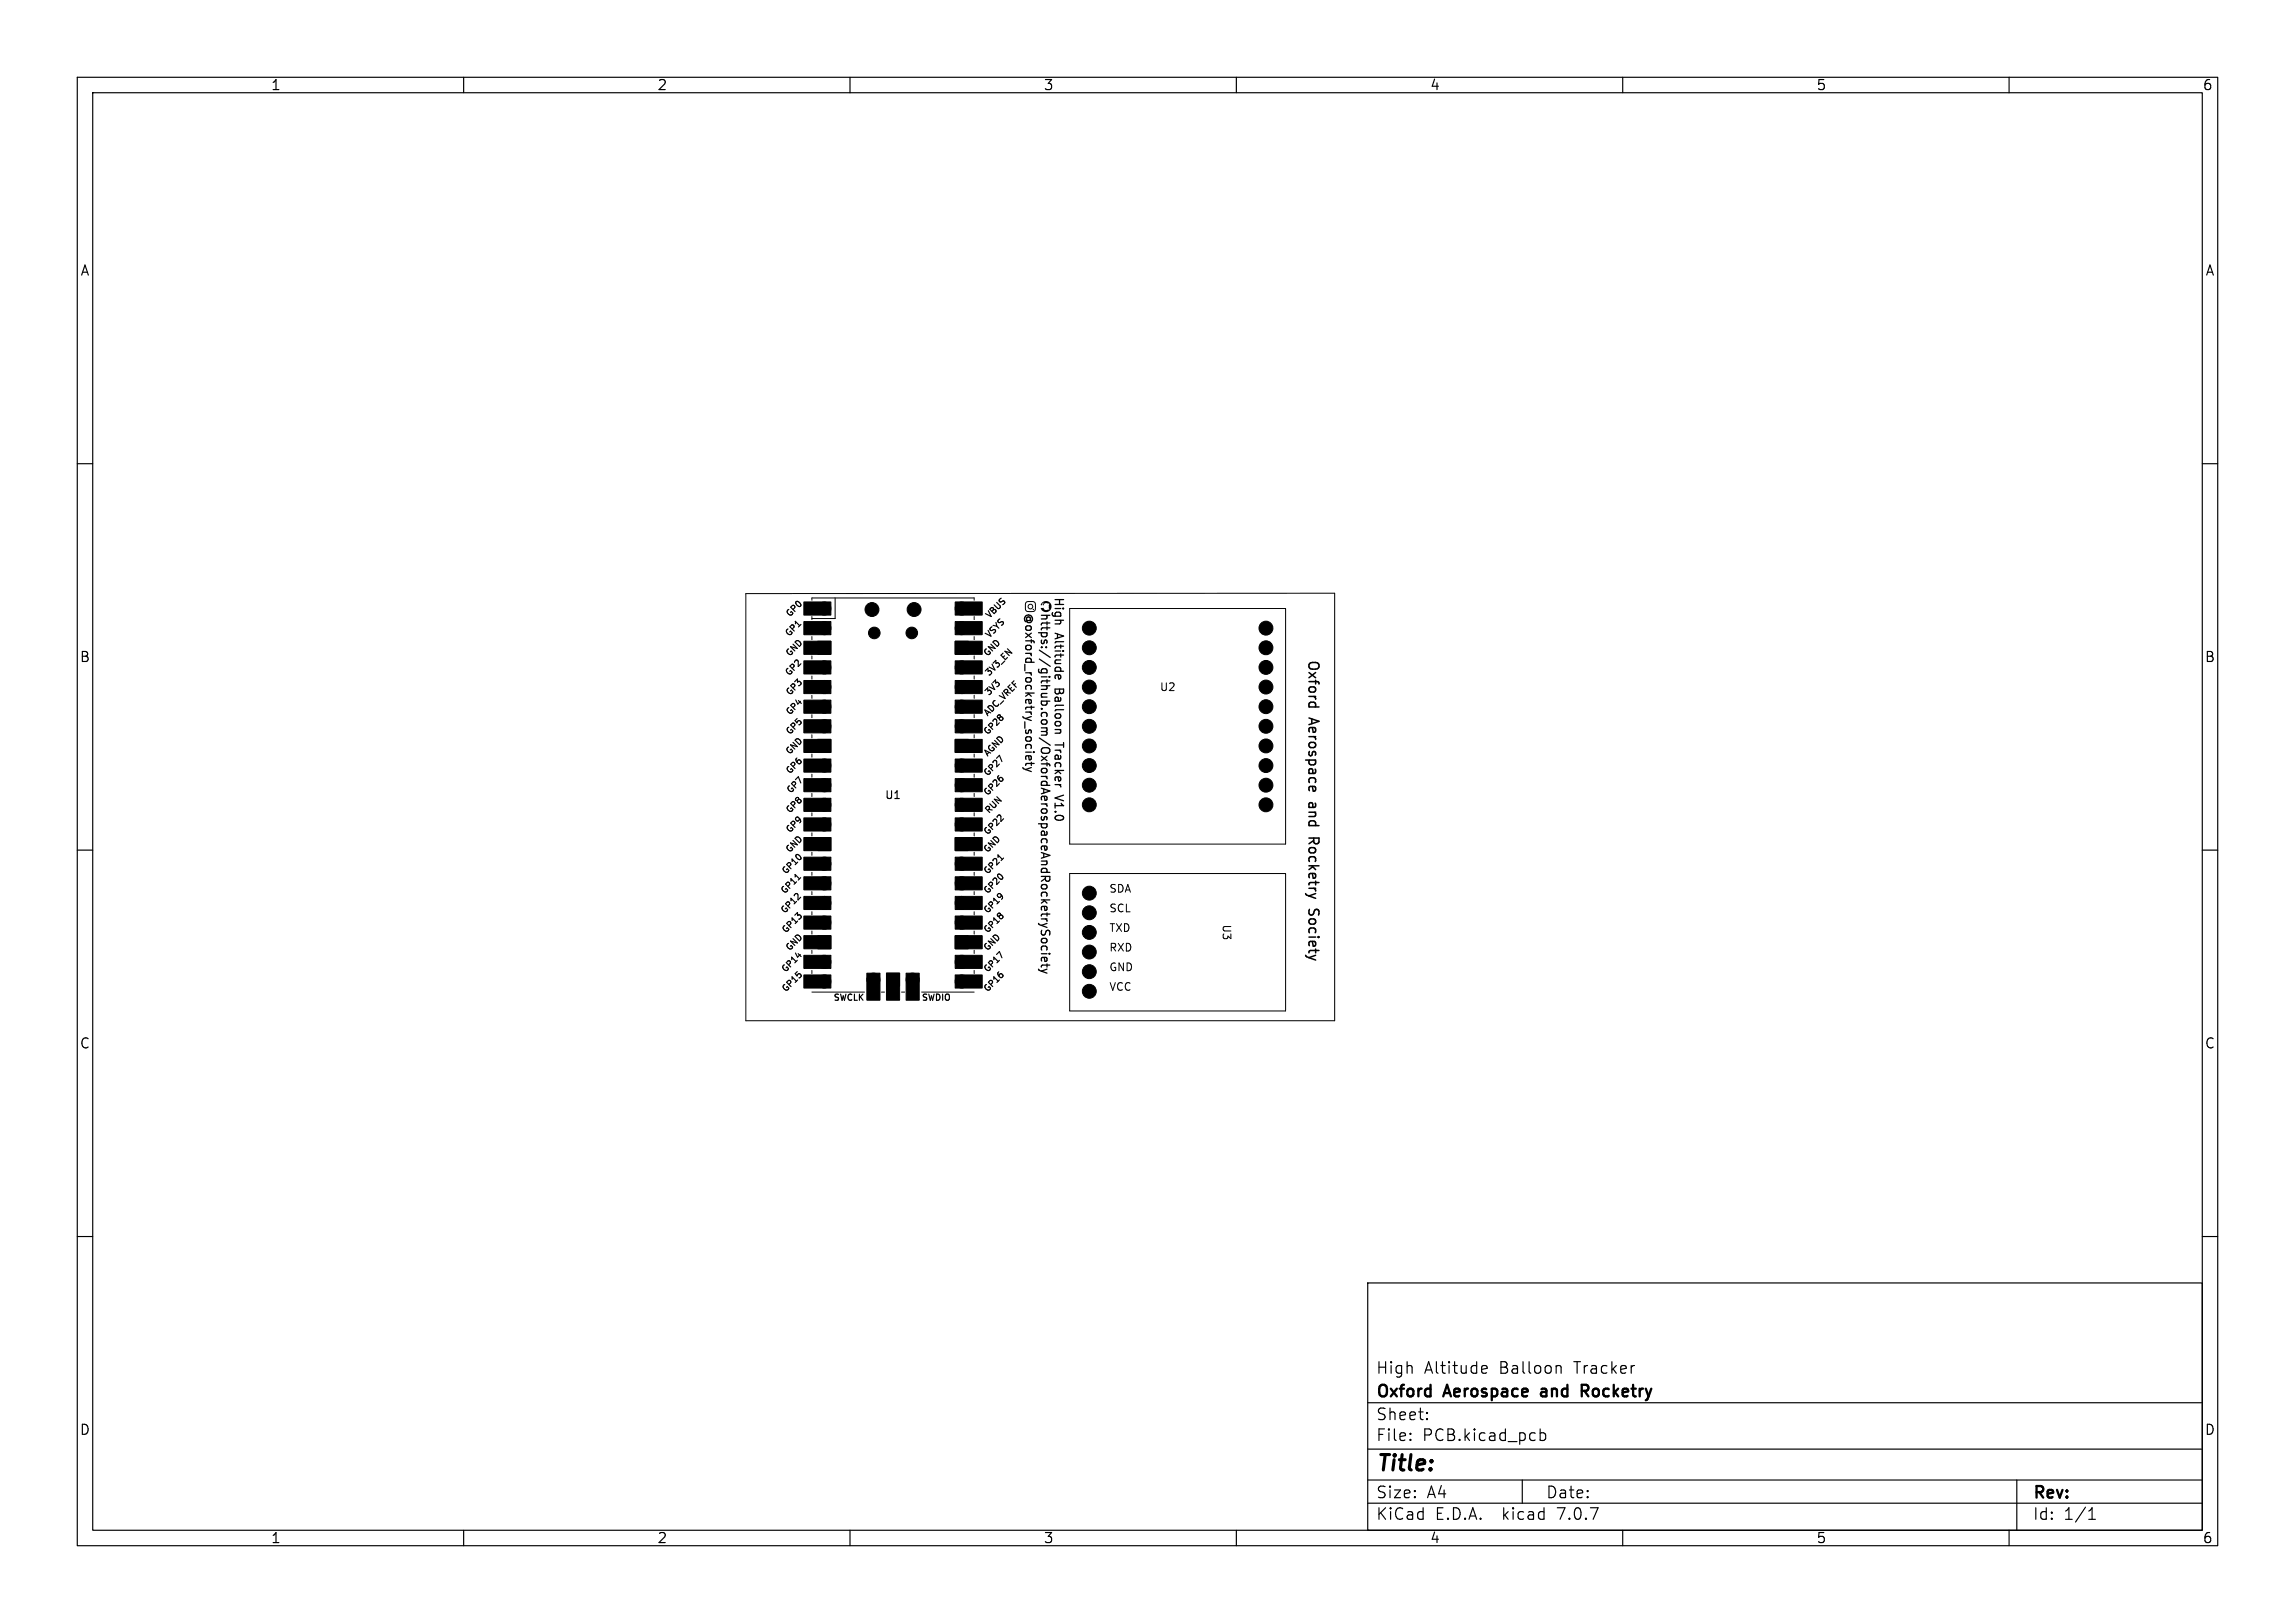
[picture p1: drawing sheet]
<svg xmlns="http://www.w3.org/2000/svg" width="297mm" height="210mm" viewBox="0 0 297 210" stroke-linecap="round" stroke-linejoin="round" font-family="sans-serif">
<defs><g id="words">
<text font-size="2.8" x="178" y="190.9">Title:</text>
<g font-size="2.1">
<text x="178" y="178">High</text>
<text x="184.3" y="178">Altitude</text>
<text x="194.1" y="178">Balloon</text>
<text x="203.9" y="178">Tracker</text>
<text x="178" y="184">Sheet:</text>
<text x="178" y="181.2">Oxford</text>
<text x="187" y="181.2">Aerospace</text>
<text x="200.1" y="181.2">and</text>
<text x="205.9" y="181.2">Rocketry</text>
<text x="178" y="186.7">File:</text>
<text x="184.1" y="186.7">PCB.kicad_pcb</text>
<text x="178" y="196.9">KiCad</text>
<text x="178" y="194.1">Size:</text>
<text x="184.7" y="194.1">A4</text>
<text x="185.7" y="196.9">E.D.A.</text>
<text x="194.6" y="196.9">kicad</text>
<text x="200" y="194.1">Date:</text>
<text x="201.8" y="196.9">7.0.7</text>
<text x="263" y="194.3">Rev:</text>
<text x="263" y="196.9">Id:</text>
<text x="267.1" y="196.9">1/1</text>
</g>
<g font-size="1.8">
<text x="35" y="11.9">1</text>
<text x="85" y="11.9">2</text>
<text x="135" y="11.9">3</text>
<text x="185" y="11.9">4</text>
<text x="235" y="11.9">5</text>
<text x="285" y="11.9">6</text>
<text x="10.3" y="35.9">A</text>
<text x="285.4" y="35.9">A</text>
<text x="10.3" y="85.9">B</text>
<text x="169.2" y="85.3" transform="rotate(90 169.2 85.3)">Oxford</text>
<text x="285.3" y="85.9">B</text>
<text x="169.2" y="93" transform="rotate(90 169.2 93)">Aerospace</text>
<text x="169.2" y="104.1" transform="rotate(90 169.2 104.1)">and</text>
<text x="169.2" y="109" transform="rotate(90 169.2 109)">Rocketry</text>
<text x="169.2" y="118.6" transform="rotate(90 169.2 118.6)">Society</text>
<text x="10.3" y="135.9">C</text>
<text x="285.3" y="135.9">C</text>
<text x="10.3" y="185.9">D</text>
<text x="285.3" y="185.9">D</text>
<text x="35" y="199.9">1</text>
<text x="85" y="199.9">2</text>
<text x="135" y="199.9">3</text>
<text x="185" y="199.9">4</text>
<text x="235" y="199.9">5</text>
<text x="285" y="199.9">6</text>
</g>
<g font-size="1.5">
<text x="136.4" y="77.2" transform="rotate(90 136.4 77.2)">High</text>
<text x="132.6" y="79.2" transform="rotate(90 132.6 79.2)">@oxford_rocketry_society</text>
<text x="134.6" y="79.2" transform="rotate(90 134.6 79.2)">https://github.com/OxfordAerospaceAndRocketrySociety</text>
<text x="136.4" y="82" transform="rotate(90 136.4 82)">Altitude</text>
<text x="136.4" y="89.3" transform="rotate(90 136.4 89.3)">Balloon</text>
<text x="136.4" y="96.7" transform="rotate(90 136.4 96.7)">Tracker</text>
<text x="136.4" y="103.8" transform="rotate(90 136.4 103.8)">V1.0</text>
</g>
<g font-size="1.4">
<text x="150.1" y="89.5">U2</text>
<text x="114.4" y="103.6">U1</text>
<text x="143.5" y="118.1">SCL</text>
<text x="143.5" y="115.6">SDA</text>
<text x="158.1" y="119.6" transform="rotate(90 158.1 119.6)">U3</text>
<text x="143.5" y="120.7">TXD</text>
<text x="143.5" y="125.7">GND</text>
<text x="143.5" y="123.2">RXD</text>
<text x="143.5" y="128.3">VCC</text>
</g>
<g font-size="1.1">
<text x="102.2" y="82.6" transform="rotate(-45 102.2 82.6)">GP1</text>
<text x="102.3" y="80.1" transform="rotate(-45 102.3 80.1)">GP0</text>
<text x="128.1" y="82.8" transform="rotate(-45 128.1 82.8)">VSYS</text>
<text x="128.1" y="80.3" transform="rotate(-45 128.1 80.3)">VBUS</text>
<text x="102.2" y="87.7" transform="rotate(-45 102.2 87.7)">GP2</text>
<text x="102.2" y="85.2" transform="rotate(-45 102.2 85.2)">GND</text>
<text x="127.8" y="85.2" transform="rotate(-45 127.8 85.2)">GND</text>
<text x="128.1" y="87.8" transform="rotate(-45 128.1 87.8)">3V3_EN</text>
<text x="102.3" y="95.4" transform="rotate(-45 102.3 95.4)">GP5</text>
<text x="102.3" y="92.8" transform="rotate(-45 102.3 92.8)">GP4</text>
<text x="102.3" y="90.3" transform="rotate(-45 102.3 90.3)">GP3</text>
<text x="127.9" y="95.4" transform="rotate(-45 127.9 95.4)">GP28</text>
<text x="127.9" y="93" transform="rotate(-45 127.9 93)">ADC_VREF</text>
<text x="128" y="90.3" transform="rotate(-45 128 90.3)">3V3</text>
<text x="102.2" y="97.9" transform="rotate(-45 102.2 97.9)">GND</text>
<text x="102.3" y="100.4" transform="rotate(-45 102.3 100.4)">GP6</text>
<text x="127.9" y="100.7" transform="rotate(-45 127.9 100.7)">GP27</text>
<text x="127.9" y="98.2" transform="rotate(-45 127.9 98.2)">AGND</text>
<text x="102.3" y="105.5" transform="rotate(-45 102.3 105.5)">GP8</text>
<text x="102.4" y="102.9" transform="rotate(-45 102.4 102.9)">GP7</text>
<text x="127.9" y="103.2" transform="rotate(-45 127.9 103.2)">GP26</text>
<text x="128" y="105.6" transform="rotate(-45 128 105.6)">RUN</text>
<text x="101.8" y="113.4" transform="rotate(-45 101.8 113.4)">GP10</text>
<text x="102.2" y="110.6" transform="rotate(-45 102.2 110.6)">GND</text>
<text x="102.3" y="108.1" transform="rotate(-45 102.3 108.1)">GP9</text>
<text x="127.8" y="110.6" transform="rotate(-45 127.8 110.6)">GND</text>
<text x="127.9" y="113.4" transform="rotate(-45 127.9 113.4)">GP21</text>
<text x="127.9" y="108.3" transform="rotate(-45 127.9 108.3)">GP22</text>
<text x="101.6" y="118.5" transform="rotate(-45 101.6 118.5)">GP12</text>
<text x="101.6" y="115.9" transform="rotate(-45 101.6 115.9)">GP11</text>
<text x="127.9" y="118.5" transform="rotate(-45 127.9 118.5)">GP19</text>
<text x="127.9" y="115.9" transform="rotate(-45 127.9 115.9)">GP20</text>
<text x="101.8" y="121" transform="rotate(-45 101.8 121)">GP13</text>
<text x="102.2" y="123.3" transform="rotate(-45 102.2 123.3)">GND</text>
<text x="127.8" y="123.3" transform="rotate(-45 127.8 123.3)">GND</text>
<text x="127.9" y="121" transform="rotate(-45 127.9 121)">GP18</text>
<text x="101.7" y="126.1" transform="rotate(-45 101.7 126.1)">GP14</text>
<text x="101.8" y="128.6" transform="rotate(-45 101.8 128.6)">GP15</text>
<text x="107.8" y="129.7">SWCLK</text>
<text x="119.2" y="129.7">SWDIO</text>
<text x="127.9" y="128.6" transform="rotate(-45 127.9 128.6)">GP16</text>
<text x="127.9" y="126.1" transform="rotate(-45 127.9 126.1)">GP17</text>
</g>
</g></defs>
<g fill="none" stroke="#000" stroke-width=".15">
<path d="M10 10h277v190h-277zM12 12h273v186h-273zM60 10v2M110 10v2M160 10v2M210 10v2M260 10v2M10 60h2M285 60h2M10 110h2M285 110h2M129.3 123.1l.4 .8"/>
<path d="M10 160h2M285 160h2M177 166h108v32h-108zM191.8 177.6l.2 .1 .4-.1M191.8 176.8l.4-.1 .2 .1 .1 .3-.8 .1M201.6 176.7l.4 .1v.1v.8M60 198v2M110 198v2M160 198v2M177 194.5h108M177 191.5h108M177 187.5h108"/>
<path d="M177 181.5h108M182.5 186.3h.1l-.1 .1M182.5 186.3v.1M182.5 185.5v.1M182.5 185.5h.1l-.1 .1M184.7 183.6v.1M184.7 183.6h-.1l.1 .1M184.7 182.8v.1M184.7 182.8h-.1l.1 .1M197 191.5v3M199.3 184.9v1.5M199.3 185.5l.4-.1 .3 .3v.4l-.1 .2-.2 .1-.4-.1"/>
<path d="M210 198v2M260 198v2M261 191.5v6.5M270.3 196.6h.9M270.3 195.5l.4-.4v1.5"/>
</g>
<path d="M205.1 180l.5 .7M205.4 179.3l-.7-.1v1.5M205.4 179.9l-.7 .1M199.5 180.2l-.1 .1 .1 .3" fill="none" stroke="#000" stroke-width=".3"/>
<g fill="none" stroke="#000" stroke-width=".16">
<path d="M132.4 99.3l.1 .2 .2 .1M132.7 99.6l.8 .2M133.1 97.8l.1 .5h.2l.1-.3-.2-.2h-.5v.5M133.5 98.6v.5M133.5 99.3l-.8 .3M133.8 98.8h-.9l-.2 .3M136.5 87.5l.1 .3M136.9 87.3l.1 .6 .2-.1 .1-.3M137.6 96.1v.6M134.4 119.5l.1 .1 .3 .1M134.8 118.9h.7M134.8 119.7l.7 .3"/>
<path d="M135.3 118.9l.1 .1 .1 .2M135.5 118.1v.4M135.5 119.5l-.7 .2M135.9 118.3h-1l-.1 .2M137.6 102.9l-1.1 .4 1.1 .3M134.4 125.4l.1 .2 .3 .1M134.8 123.4h.7M134.8 125.7l.7 .2M134.8 121.5l.2-.1h.3l.1 .1 .1 .3-.2 .2h-.3l-.2-.2zM134.8 122.9v-.3l.2-.2h.3l.1 .1v.4M134.8 120.4v.4l.2 .2 .2-.1 .2-.5h.4l.1 .2-.1 .4M135.1 123.9l.1 .5h.2l.1-.4-.2-.1h-.5v.5"/>
<path d="M135.5 124.7v.4M135.5 125.4l-.7 .3M135.8 123.4h.1M135.9 124.9h-1l-.1 .2"/>
</g>
<path d="M169.4 91.5h1.3M169.4 91.1l.1 .4M170.3 91.1l-.1 .4M169.4 102.2l.1 .1M169.4 108.4h1.3v.5M169.5 117.7l-.1 .5M169.8 101.8l.2 .6 .2-.1 .1-.1M170 118.2a.48 .48 0 0 1 .3-.5l.3 .1 .1 .4M170 108.4v.5" fill="none" stroke="#000" stroke-width=".2"/>
<g fill="#000">
<path d="M133.1 78.2l.3-.1 .2 .1 .1 .3-.1 .2-.2 .2-.3-.2-.1-.2h.1l.1 .2h.1l.2-.1 .1-.1-.2-.3-.2 .1-.1 .2h-.1zM132.8 77.9l.2-.1h.5l.4 .1 .2 .5v.5l-.2 .2-.2 .1h-.5l-.4-.1-.2-.2v-.5h.2v.5l.2 .2 .8-.1 .1-.1v-.3v-.5l-.1-.2h-.9l-.1 .2v.3h-.2zM134.9 78a.72 .72 0 0 1 1 0 .72 .72 0 0 1-.2 1.1 .72 .72 0 0 1-1-.4l.3-.1a.51 .51 0 0 0 .8 .3l-.1-.6 .1-.2h-.2a.39 .39 0 0 0-.6 .3 .17 .17 0 0 1-.1-.2 .17 .17 0 0 1 .2-.2l-.2 .1v.2h-.2z"/>
<circle cx="133.7" cy="78.9" r=".09"/>
</g>
<g fill="none" stroke="#000" stroke-width=".13">
<path d="M96.5 76.8h76.2v55.3h-76.2zM105.1 77.7v-.3h21v.3M105.1 79.8v.4M108.1 77.4v2.6h-3M126.1 79.8v.4M138.4 78.7h28v30.5h-28zM105.1 82.4v.4M105.1 84.9v.4M105.1 87.5v.4M105.1 90v.4M105.1 92.5v.4M105.1 95.1v.4"/>
<path d="M105.1 97.6v.4M126.1 82.4v.4M126.1 84.9v.4M126.1 87.5v.4M126.1 90v.4M126.1 92.5v.4M126.1 95.1v.4M126.1 97.6v.4M105.1 100.2v.4M105.1 102.7v.4M105.1 105.2v.4M105.1 107.8v.4"/>
<path d="M105.1 110.3v.4M105.1 112.9v.4M105.1 115.4v.4M105.1 118v.4M126.1 100.2v.4M126.1 102.7v.4M126.1 105.2v.4M126.1 107.8v.4M126.1 110.3v.4M126.1 112.9v.4M126.1 115.4v.4M126.1 118v.4"/>
<path d="M138.4 113h28v17.8h-28zM105.1 120.5v.4M105.1 123v.4M105.1 125.6v.4M105.1 128.4h6.8M114.1 128.4h.4M116.7 128.4h.4M119.3 128.4h6.8M126.1 120.5v.4M126.1 123v.4M126.1 125.6v.4"/>
</g>
<g fill="#000" stroke="#000" stroke-width=".13">
<path d="M104 77.9h3.5v1.7h-3.5zM123.6 77.9h3.5v1.7h-3.5zM104 98.2h3.5v1.7h-3.5zM104 95.7h3.5v1.7h-3.5zM104 93.1h3.5v1.7h-3.5zM104 90.6h3.5v1.7h-3.5zM104 88.1h3.5v1.6h-3.5zM104 85.5h3.5v1.7h-3.5zM104 83h3.5v1.7h-3.5zM104 80.4h3.5v1.7h-3.5zM105.8 95.7h1.7v1.7h-1.7zM105.8 83h1.7v1.7h-1.7z"/>
<path d="M123.6 80.4h3.5v1.7h-3.5zM123.6 83h1.7v1.7h-1.7zM123.6 83h3.5v1.7h-3.5zM123.6 85.5h3.5v1.7h-3.5zM123.6 88.1h3.5v1.6h-3.5zM123.6 90.6h3.5v1.7h-3.5zM123.6 93.1h3.5v1.7h-3.5zM123.6 95.7h1.7v1.7h-1.7zM123.6 95.7h3.5v1.7h-3.5zM123.6 98.2h3.5v1.7h-3.5zM104 116h3.5v1.7h-3.5zM104 113.5h3.5v1.6h-3.5z"/>
<path d="M104 110.9h3.5v1.7h-3.5zM104 108.4h3.5v1.7h-3.5zM104 105.8h3.5v1.7h-3.5zM104 103.3h3.5v1.7h-3.5zM104 100.8h3.5v1.6h-3.5zM105.8 108.4h1.7v1.7h-1.7zM123.6 100.8h3.5v1.6h-3.5zM123.6 103.3h3.5v1.7h-3.5zM123.6 105.8h3.5v1.7h-3.5zM123.6 108.4h3.5v1.7h-3.5zM123.6 108.4h1.7v1.7h-1.7zM123.6 110.9h3.5v1.7h-3.5z"/>
<path d="M123.6 113.5h3.5v1.6h-3.5zM123.6 116h3.5v1.7h-3.5zM104 126.2h3.5v1.6h-3.5zM104 123.6h3.5v1.7h-3.5zM104 121.1h3.5v1.7h-3.5zM104 118.5h3.5v1.7h-3.5zM105.8 121.1h1.7v1.7h-1.7zM112.2 125.9h1.7v3.5h-1.7zM114.7 125.9h1.7v1.7h-1.7zM114.7 125.9h1.7v3.5h-1.7zM117.3 125.9h1.7v3.5h-1.7zM123.6 118.5h3.5v1.7h-3.5z"/>
<path d="M123.6 121.1h1.7v1.7h-1.7zM123.6 121.1h3.5v1.7h-3.5zM123.6 123.6h3.5v1.7h-3.5zM123.6 126.2h3.5v1.6h-3.5z"/>
<circle cx="106.7" cy="78.7" r=".85"/>
<circle cx="112.8" cy="78.9" r=".9"/>
<circle cx="118.3" cy="78.9" r=".9"/>
<circle cx="124.5" cy="78.7" r=".85"/>
<circle cx="106.7" cy="91.4" r=".85"/>
<circle cx="106.7" cy="81.3" r=".85"/>
<circle cx="106.7" cy="88.9" r=".85"/>
<circle cx="106.7" cy="86.4" r=".85"/>
<circle cx="106.7" cy="94" r=".85"/>
<circle cx="106.7" cy="99.1" r=".85"/>
<circle cx="113.1" cy="81.9" r=".75"/>
<circle cx="118" cy="81.9" r=".75"/>
<circle cx="124.5" cy="99.1" r=".85"/>
<circle cx="124.5" cy="91.4" r=".85"/>
<circle cx="124.5" cy="88.9" r=".85"/>
<circle cx="124.5" cy="94" r=".85"/>
<circle cx="124.5" cy="81.3" r=".85"/>
<circle cx="124.5" cy="86.4" r=".85"/>
<circle cx="141" cy="83.8" r=".9"/>
<circle cx="141" cy="96.5" r=".9"/>
<circle cx="141" cy="81.3" r=".9"/>
<circle cx="141" cy="91.4" r=".9"/>
<circle cx="141" cy="86.4" r=".9"/>
<circle cx="141" cy="99.1" r=".9"/>
<circle cx="141" cy="94" r=".9"/>
<circle cx="141" cy="88.9" r=".9"/>
<circle cx="163.8" cy="86.4" r=".9"/>
<circle cx="163.8" cy="91.4" r=".9"/>
<circle cx="163.8" cy="94" r=".9"/>
<circle cx="163.8" cy="99.1" r=".9"/>
<circle cx="163.8" cy="83.8" r=".9"/>
<circle cx="163.8" cy="81.3" r=".9"/>
<circle cx="163.8" cy="88.9" r=".9"/>
<circle cx="163.8" cy="96.5" r=".9"/>
<circle cx="106.7" cy="114.3" r=".85"/>
<circle cx="106.7" cy="104.1" r=".85"/>
<circle cx="106.7" cy="101.6" r=".85"/>
<circle cx="106.7" cy="116.8" r=".85"/>
<circle cx="106.7" cy="106.7" r=".85"/>
<circle cx="106.7" cy="111.8" r=".85"/>
<circle cx="106.7" cy="119.4" r=".85"/>
<circle cx="124.5" cy="106.7" r=".85"/>
<circle cx="124.5" cy="119.4" r=".85"/>
<circle cx="124.5" cy="101.6" r=".85"/>
<circle cx="124.5" cy="111.8" r=".85"/>
<circle cx="124.5" cy="116.8" r=".85"/>
<circle cx="124.5" cy="104.1" r=".85"/>
<circle cx="124.5" cy="114.3" r=".85"/>
<circle cx="141" cy="104.1" r=".9"/>
<circle cx="141" cy="115.6" r=".9"/>
<circle cx="141" cy="118.1" r=".9"/>
<circle cx="141" cy="101.6" r=".9"/>
<circle cx="163.8" cy="101.6" r=".9"/>
<circle cx="163.8" cy="104.1" r=".9"/>
<circle cx="106.7" cy="127" r=".85"/>
<circle cx="106.7" cy="124.5" r=".85"/>
<circle cx="113" cy="126.8" r=".85"/>
<circle cx="118.1" cy="126.8" r=".85"/>
<circle cx="124.5" cy="127" r=".85"/>
<circle cx="124.5" cy="124.5" r=".85"/>
<circle cx="141" cy="128.3" r=".9"/>
<circle cx="141" cy="125.7" r=".9"/>
<circle cx="141" cy="123.2" r=".9"/>
<circle cx="141" cy="120.6" r=".9"/>
</g>
<use href="#words"/>
</svg>
